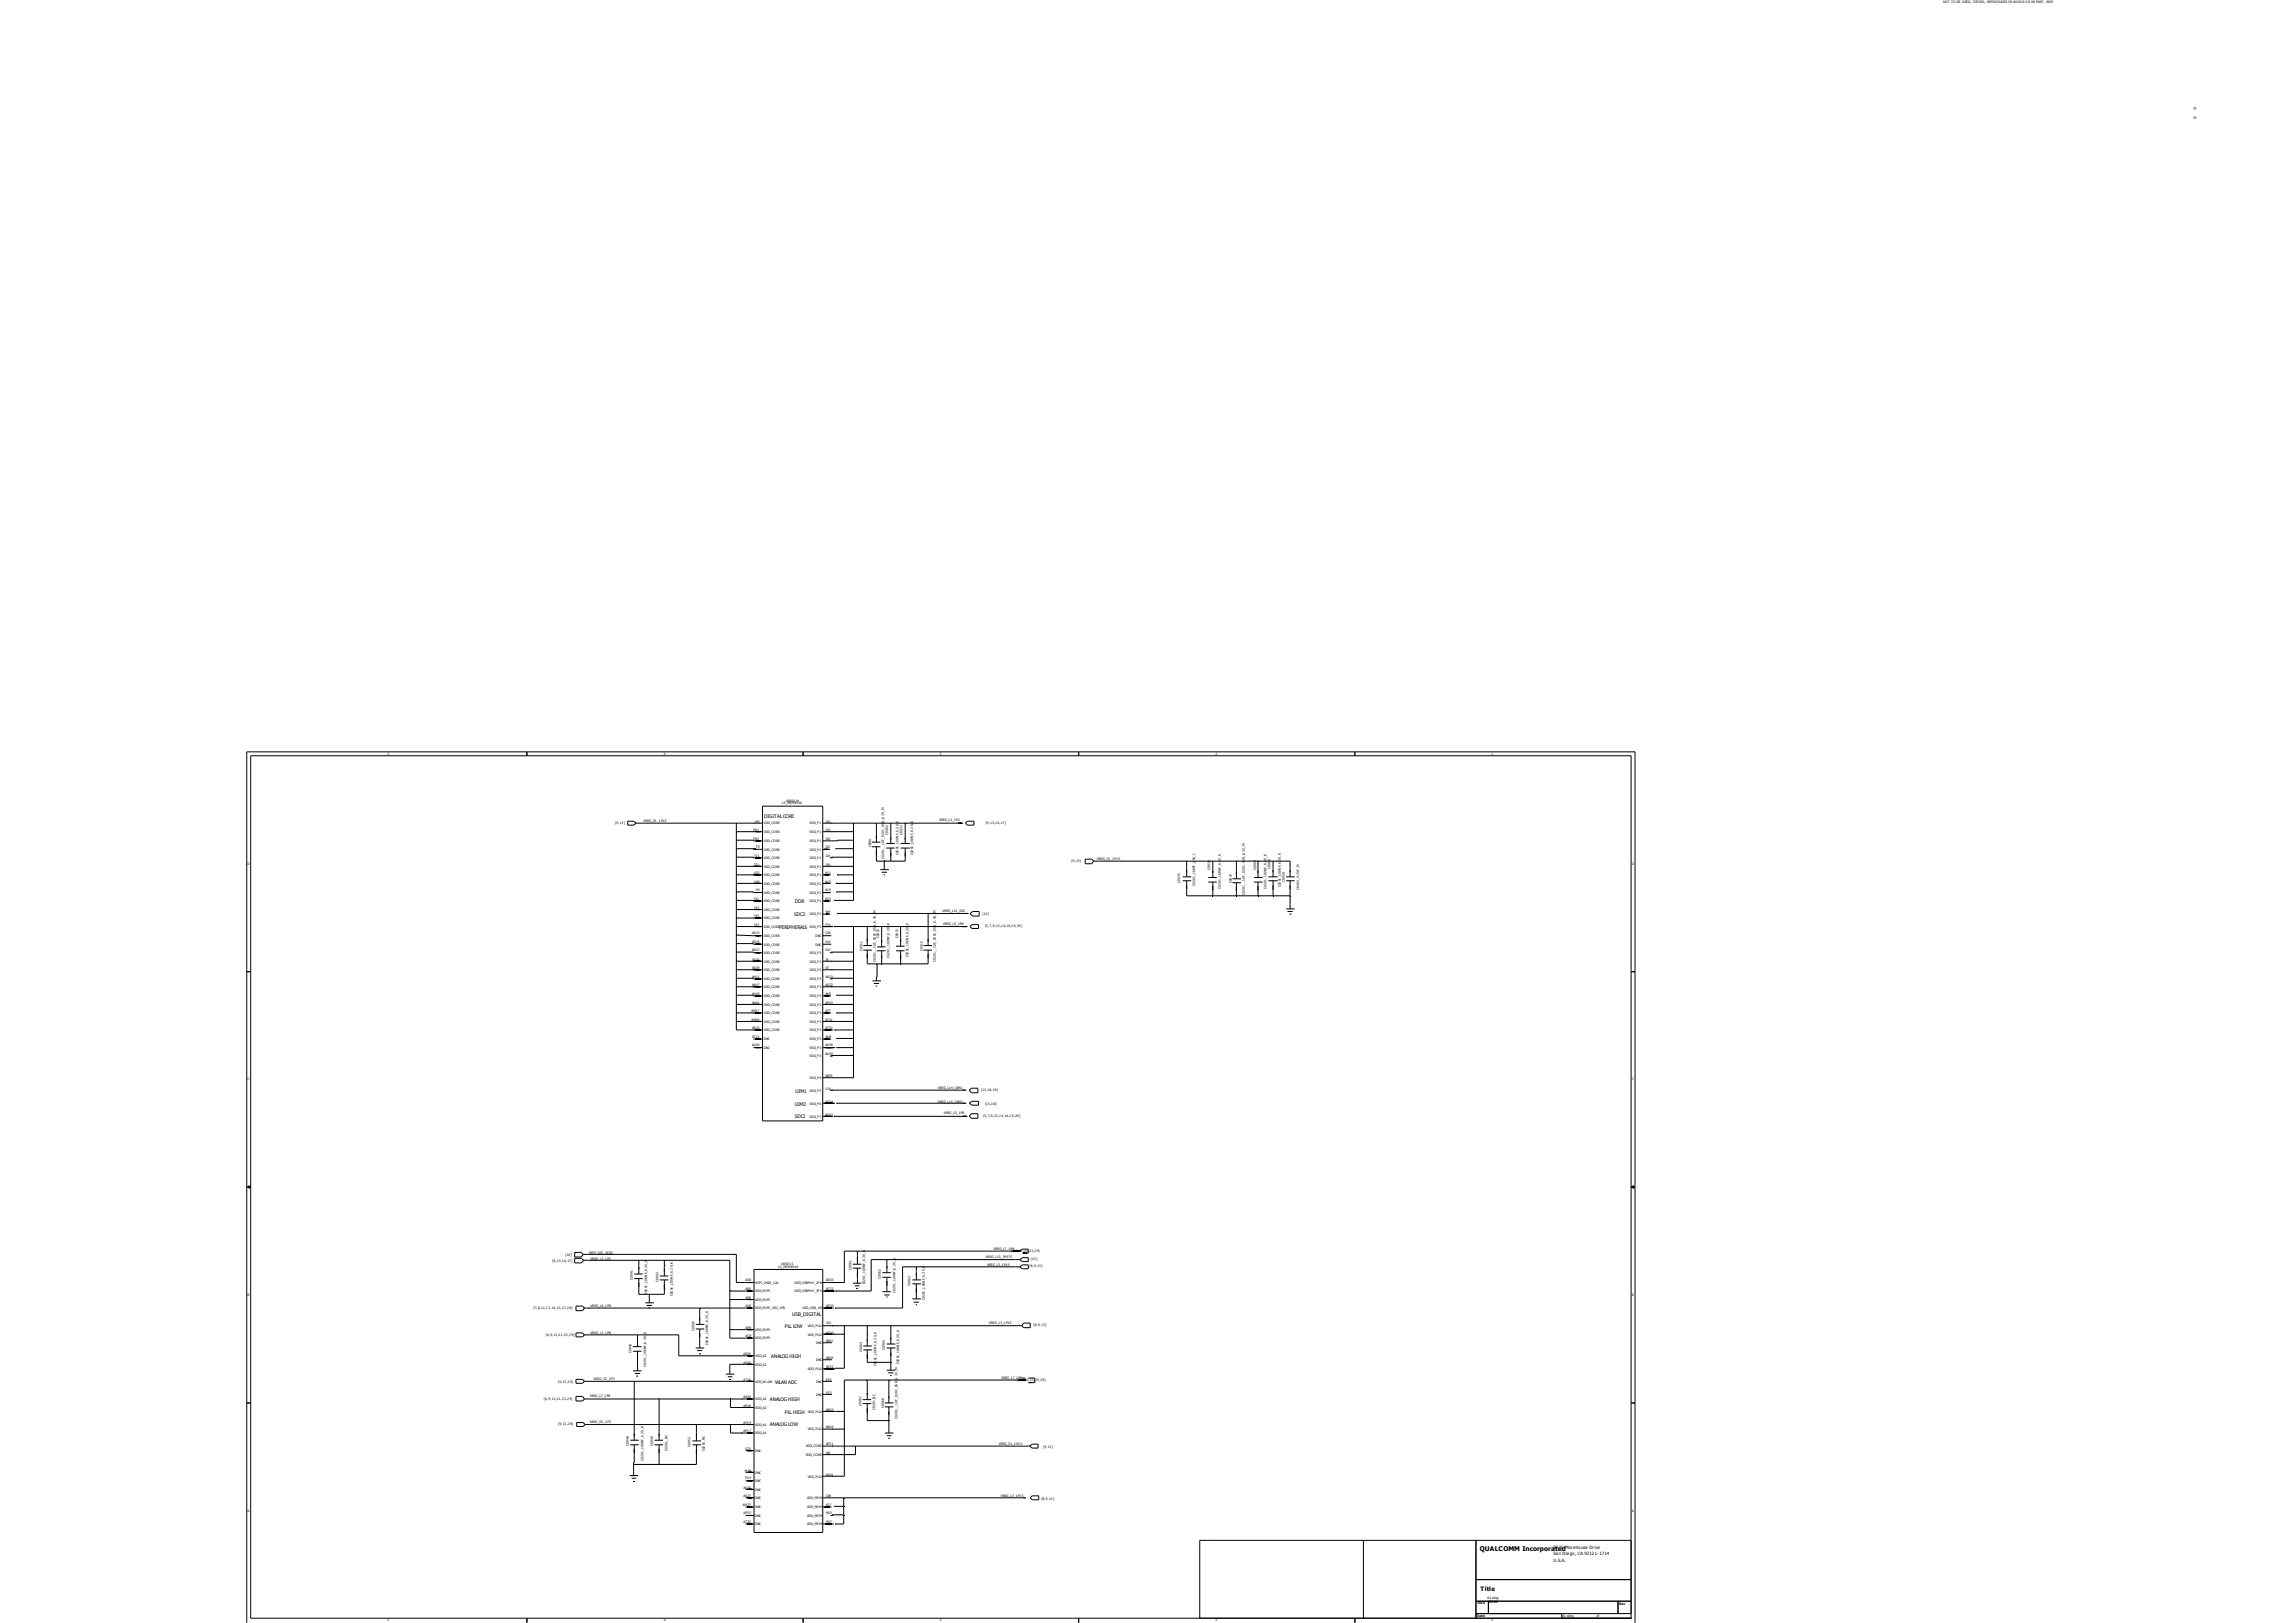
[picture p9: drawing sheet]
<svg xmlns="http://www.w3.org/2000/svg" width="297mm" height="210mm" viewBox="0 0 297 210" stroke-linecap="round" stroke-linejoin="round" font-family="sans-serif">
<defs><g id="words">
<text font-size="2.5" fill="#666" x="283.3" y="15.3">：</text>
<g font-size=".8">
<text x="191.4" y="200.7">QUALCOMM Incorporated</text>
<text x="191.5" y="205.9">Title</text>
</g>
<g font-size=".6">
<text x="98.8" y="105.9">DIGITAL CORE</text>
<text x="102.7" y="118.5">SDC2</text>
<text x="102.8" y="116.8">DDR</text>
<text x="100.8" y="120.2">PERIPHERALS</text>
<text x="102.8" y="143.1">UIM2</text>
<text x="102.9" y="141.5">UIM1</text>
<text x="102.8" y="144.7">SDC1</text>
<text x="101.5" y="171.9">PLL LOW</text>
<text x="102.5" y="170.3">USB_DIGITAL</text>
<text x="99.8" y="175.7">ANALOG HIGH</text>
<text x="100.3" y="179.1">WLAN ADC</text>
<text x="99.6" y="184.6">ANALOG LOW</text>
<text x="99.6" y="181.3">ANALOG HIGH</text>
<text x="101.5" y="183">PLL HIGH</text>
<text x="201" y="200.4">5775 Morehouse Drive</text>
<text x="201" y="201.3">San Diego, CA 92121-1714</text>
<text x="201" y="202.1">U.S.A.</text>
</g>
<g font-size=".4">
<text x="251.4" y=".4">NOT TO BE USED, COPIED, REPRODUCED IN WHOLE OR IN PART, NOR</text>
<text x="50.1" y="97.7">5</text>
<text x="85.9" y="97.7">4</text>
<text x="121.6" y="97.7">3</text>
<text x="157.2" y="97.7">2</text>
<text x="193" y="97.7">1</text>
<text x="79.6" y="106.6">[9, 13]</text>
<text x="83.2" y="106.3">VREG_S1_1P15</text>
<text x="97.5" y="107.5">M11</text>
<text x="97.7" y="106.4">M9</text>
<text x="98.8" y="106.7">VDD_CORE</text>
<text x="98.8" y="107.8">VDD_CORE</text>
<text x="101.2" y="104.1">LS_MSM8916</text>
<text x="101.7" y="103.7">U0501-H</text>
<text x="104.7" y="107.8">VDD_P1</text>
<text x="104.7" y="106.7">VDD_P1</text>
<text x="106.8" y="107.5">J14</text>
<text x="106.8" y="106.4">J10</text>
<text x="121.5" y="106.3">VREG_L2_1P2</text>
<text x="127.5" y="106.7">[9, 13,16,17]</text>
<text x="32" y="111.9">D</text>
<text x="97.5" y="108.6">M21</text>
<text x="97.5" y="110.9">T11</text>
<text x="97.5" y="112">T21</text>
<text x="97.5" y="113.1">U22</text>
<text x="97.8" y="109.7">T9</text>
<text x="98.8" y="109">VDD_CORE</text>
<text x="98.8" y="110.1">VDD_CORE</text>
<text x="98.8" y="111.2">VDD_CORE</text>
<text x="98.8" y="112.3">VDD_CORE</text>
<text x="98.8" y="113.4">VDD_CORE</text>
<text x="104.7" y="113.4">VDD_P1</text>
<text x="104.7" y="112.3">VDD_P1</text>
<text x="104.7" y="111.2">VDD_P1</text>
<text x="104.7" y="110.1">VDD_P1</text>
<text x="104.7" y="109">VDD_P1</text>
<text x="106.8" y="113.1">K11</text>
<text x="106.8" y="112">J30</text>
<text x="106.8" y="110.9">J24</text>
<text x="106.8" y="109.7">J22</text>
<text x="106.8" y="108.6">J20</text>
<text x="112.7" y="109.6" transform="rotate(-90 112.7 109.6)">C0901</text>
<text x="114.4" y="111.1" transform="rotate(-90 114.4 111.1)">C0201__1UF_0201_X5R_6. 3V_M</text>
<text x="114.9" y="108" transform="rotate(-90 114.9 108)">C0902</text>
<text x="116.2" y="110.7" transform="rotate(-90 116.2 110.7)">C0201_100NF_6.3V_K</text>
<text x="116.8" y="108" transform="rotate(-90 116.8 108)">C0923</text>
<text x="118.1" y="110.7" transform="rotate(-90 118.1 110.7)">C0201_100NF_6.3V_K</text>
<text x="138.6" y="111.6">[9, 13]</text>
<text x="141.9" y="111.3">VREG_S1_1P15</text>
<text x="156.5" y="112.5" transform="rotate(-90 156.5 112.5)">C0936</text>
<text x="157.9" y="111.3" transform="rotate(-90 157.9 111.3)">V_K</text>
<text x="162.5" y="112.5" transform="rotate(-90 162.5 112.5)">C0903</text>
<text x="164.3" y="112.4" transform="rotate(-90 164.3 112.4)">C0900</text>
<text x="211.1" y="111.9">D</text>
<text x="97.5" y="114.2">U24</text>
<text x="97.5" y="116.5">Y11</text>
<text x="97.5" y="117.6">Y13</text>
<text x="97.5" y="118.7">Y15</text>
<text x="97.5" y="119.8">Y17</text>
<text x="97.8" y="115.3">Y9</text>
<text x="98.8" y="114.5">VDD_CORE</text>
<text x="98.8" y="115.7">VDD_CORE</text>
<text x="98.8" y="116.8">VDD_CORE</text>
<text x="98.8" y="117.9">VDD_CORE</text>
<text x="98.8" y="119">VDD_CORE</text>
<text x="104.7" y="118.4">VDD_P2</text>
<text x="104.7" y="116.8">VDD_P1</text>
<text x="104.7" y="115.7">VDD_P1</text>
<text x="104.7" y="114.5">VDD_P1</text>
<text x="106.8" y="119.8">F31</text>
<text x="106.8" y="118.1">W8</text>
<text x="106.8" y="116.5">K23</text>
<text x="106.8" y="115.3">K19</text>
<text x="106.8" y="114.2">K15</text>
<text x="121.9" y="118">VREG_L12_SDC</text>
<text x="122" y="119.7">VREG_L5_1P8</text>
<text x="127.1" y="118.4">[13]</text>
<text x="127.4" y="120">[5, 7,9,13,14,16,19,29]</text>
<text x="152.7" y="114.2" transform="rotate(-90 152.7 114.2)">C0935</text>
<text x="154.6" y="114.6" transform="rotate(-90 154.6 114.6)">C0201_100PF_25V_J</text>
<text x="157.9" y="115" transform="rotate(-90 157.9 115)">C0201_100NF_6.3</text>
<text x="159.3" y="114.3" transform="rotate(-90 159.3 114.3)">C0937</text>
<text x="161" y="115.7" transform="rotate(-90 161 115.7)">C0201__1UF_0201_X5R_6. 3V_M</text>
<text x="163.8" y="115" transform="rotate(-90 163.8 115)">C0201_100NF_6.3V_K</text>
<text x="165.7" y="114.8" transform="rotate(-90 165.7 114.8)">C0201_100NF_6.3V_K</text>
<text x="166.2" y="114.1" transform="rotate(-90 166.2 114.1)">C0939</text>
<text x="168.1" y="115.1" transform="rotate(-90 168.1 115.1)">C0402_4.7UF_M</text>
<text x="97.3" y="120.9">AD13</text>
<text x="97.3" y="122">AD15</text>
<text x="97.3" y="124.3">AD25</text>
<text x="97.3" y="125.4">AD29</text>
<text x="97.3" y="123.1">AD17</text>
<text x="98.8" y="120.1">VDD_CORE</text>
<text x="98.8" y="121.2">VDD_CORE</text>
<text x="98.8" y="122.3">VDD_CORE</text>
<text x="98.8" y="124.5">VDD_CORE</text>
<text x="98.8" y="125.6">VDD_CORE</text>
<text x="98.8" y="123.4">VDD_CORE</text>
<text x="104.7" y="125.6">VDD_P3</text>
<text x="104.7" y="124.5">VDD_P3</text>
<text x="104.7" y="123.4">VDD_P3</text>
<text x="104.7" y="120.1">VDD_P3</text>
<text x="105.5" y="122.3">DNC</text>
<text x="105.5" y="121.2">DNC</text>
<text x="106.8" y="125.4">V7</text>
<text x="106.8" y="124.3">J8</text>
<text x="106.8" y="123.1">H17</text>
<text x="106.8" y="122">H11</text>
<text x="106.8" y="120.9">G26</text>
<text x="111.6" y="123" transform="rotate(-90 111.6 123)">C0911</text>
<text x="113.3" y="124.5" transform="rotate(-90 113.3 124.5)">C0201__1UF_0201_X5R_6. 3V_M</text>
<text x="113.7" y="121.4" transform="rotate(-90 113.7 121.4)">C0912</text>
<text x="115.1" y="124" transform="rotate(-90 115.1 124)">C0201_100NF_6.3V_K</text>
<text x="116.2" y="121.4" transform="rotate(-90 116.2 121.4)">C0913</text>
<text x="117.5" y="123.9" transform="rotate(-90 117.5 123.9)">C0201_100NF_6.3V_K</text>
<text x="119.4" y="123" transform="rotate(-90 119.4 123)">C0915</text>
<text x="121.1" y="124.5" transform="rotate(-90 121.1 124.5)">C0201__1UF_0201_X5R_6. 3V_M</text>
<text x="97.2" y="131">AM17</text>
<text x="97.3" y="127.6">AH17</text>
<text x="97.3" y="126.5">AH11</text>
<text x="97.3" y="128.7">AH19</text>
<text x="97.3" y="129.9">AH21</text>
<text x="98.8" y="127.8">VDD_CORE</text>
<text x="98.8" y="126.8">VDD_CORE</text>
<text x="98.8" y="129">VDD_CORE</text>
<text x="98.8" y="130.1">VDD_CORE</text>
<text x="98.8" y="131.2">VDD_CORE</text>
<text x="104.7" y="131.2">VDD_P3</text>
<text x="104.7" y="130.1">VDD_P3</text>
<text x="104.7" y="129">VDD_P3</text>
<text x="104.7" y="127.8">VDD_P3</text>
<text x="104.7" y="126.8">VDD_P3</text>
<text x="106.8" y="131">AT7</text>
<text x="106.8" y="129.9">AP33</text>
<text x="106.8" y="128.7">AK9</text>
<text x="106.8" y="127.6">AG32</text>
<text x="106.8" y="126.5">AA32</text>
<text x="97.2" y="132.1">AM19</text>
<text x="97.3" y="133.2">AR10</text>
<text x="97.3" y="134.3">AT21</text>
<text x="97.3" y="135.4">AU20</text>
<text x="98.8" y="132.3">VDD_CORE</text>
<text x="98.8" y="133.4">VDD_CORE</text>
<text x="98.8" y="134.6">DNC</text>
<text x="98.8" y="135.7">DNC</text>
<text x="104.7" y="136.8">VDD_P3</text>
<text x="104.7" y="135.7">VDD_P3</text>
<text x="104.7" y="134.6">VDD_P3</text>
<text x="104.7" y="133.4">VDD_P3</text>
<text x="104.7" y="132.3">VDD_P3</text>
<text x="106.8" y="136.6">AU34</text>
<text x="106.8" y="135.4">AU30</text>
<text x="106.8" y="134.3">AU8</text>
<text x="106.8" y="133.2">AT33</text>
<text x="106.8" y="132.1">AT11</text>
<text x="32" y="139.8">C</text>
<text x="104.7" y="142.9">VDD_P6</text>
<text x="104.7" y="141.3">VDD_P5</text>
<text x="104.7" y="139.6">VDD_P4</text>
<text x="106.8" y="142.7">AC34</text>
<text x="106.8" y="141">L34</text>
<text x="106.8" y="139.4">AB35</text>
<text x="121.3" y="140.9">VREG_L14_UIM1</text>
<text x="121.3" y="142.7">VREG_L15_UIM2</text>
<text x="126.9" y="141.1">[13,18,19]</text>
<text x="127.4" y="142.9">[13,18]</text>
<text x="211.1" y="139.8">C</text>
<text x="104.7" y="144.6">VDD_P7</text>
<text x="106.8" y="144.4">AF33</text>
<text x="122.1" y="144.2">VREG_L5_1P8</text>
<text x="127.2" y="144.5">[5, 7,9,13,14,16,19,29]</text>
<text x="128.5" y="161.7">VREG_L7_1P8</text>
<text x="130.8" y="162">[6, 9,13,21,23,29]</text>
<text x="32" y="167.7">B</text>
<text x="71.5" y="163.2">[9, 13,16,17]</text>
<text x="73.2" y="162.5">[10]</text>
<text x="76.2" y="162.2">MIPI_DSI_DCDC</text>
<text x="76.4" y="163">VREG_L2_1P2</text>
<text x="81.9" y="165.6" transform="rotate(-90 81.9 165.6)">C0941</text>
<text x="83.7" y="167.5" transform="rotate(-90 83.7 167.5)">C0201_100NF_6.3V_K</text>
<text x="85.2" y="165.9" transform="rotate(-90 85.2 165.9)">C0942</text>
<text x="87" y="167.7" transform="rotate(-90 87 167.7)">C0201_100NF_6.3V_K</text>
<text x="96.4" y="165.8">AG6</text>
<text x="96.4" y="167">AE6</text>
<text x="97.7" y="166.1">MIPI_DSI0_CAL</text>
<text x="97.7" y="167.2">VDD_MIPI</text>
<text x="100.7" y="164.1">LS_MSM8916</text>
<text x="101.1" y="163.7">U0501-I</text>
<text x="102.8" y="166.1">VDD_USBPHY_1P8</text>
<text x="102.8" y="167.2">VDD_USBPHY_3P3</text>
<text x="106.8" y="165.8">AD33</text>
<text x="106.8" y="167">AC32</text>
<text x="110.2" y="164.3" transform="rotate(-90 110.2 164.3)">C0961</text>
<text x="111.9" y="166.2" transform="rotate(-90 111.9 166.2)">C0201_100NF_6.3V_K</text>
<text x="114" y="165.4" transform="rotate(-90 114 165.4)">C0962</text>
<text x="115.8" y="167.3" transform="rotate(-90 115.8 167.3)">C0201_100NF_6.3V_K</text>
<text x="117.8" y="166.4" transform="rotate(-90 117.8 166.4)">C0963</text>
<text x="127.5" y="162.8">VREG_L13_3P075</text>
<text x="127.7" y="163.7">VREG_L3_1P15</text>
<text x="133.2" y="164">[8, 9,13]</text>
<text x="133.3" y="163.1">[13]</text>
<text x="211.1" y="167.7">B</text>
<text x="69" y="169.4">[7, 8,11,13,14,15,17,26]</text>
<text x="70.6" y="172.9">[6, 9,13,21,23,29]</text>
<text x="76.4" y="169.1">VREG_L6_1P8</text>
<text x="76.4" y="172.6">VREG_L7_1P8</text>
<text x="89.8" y="172.2" transform="rotate(-90 89.8 172.2)">C0945</text>
<text x="96.4" y="168.1">AE8</text>
<text x="96.4" y="169.2">AH5</text>
<text x="96.4" y="173.1">AC8</text>
<text x="96.4" y="172">AB9</text>
<text x="97.7" y="168.3">VDD_MIPI</text>
<text x="97.7" y="169.4">VDD_MIPI_DSI_1P8</text>
<text x="97.7" y="173.3">VDD_MIPI</text>
<text x="97.7" y="172.2">VDD_MIPI</text>
<text x="103.8" y="169.4">VDD_USB_HS</text>
<text x="104.5" y="172.8">VDD_PLL1</text>
<text x="104.5" y="171.7">VDD_PLL1</text>
<text x="105.6" y="173.9">DNC</text>
<text x="106.8" y="173.7">AB11</text>
<text x="106.8" y="172.6">AG16</text>
<text x="106.8" y="171.4">Y21</text>
<text x="106.8" y="169.2">AE30</text>
<text x="119.6" y="168.2" transform="rotate(-90 119.6 168.2)">C0201_100NF_6.3V_K</text>
<text x="127.9" y="171.3">VREG_L3_1P15</text>
<text x="133.7" y="171.5">[8, 9,13]</text>
<text x="72.2" y="178.9">[9, 13,29]</text>
<text x="76.8" y="178.6">VREG_S3_1P3</text>
<text x="81.7" y="175.1" transform="rotate(-90 81.7 175.1)">C0946</text>
<text x="83.6" y="176.9" transform="rotate(-90 83.6 176.9)">C0201_100NF_6.3V_K</text>
<text x="91.6" y="174.1" transform="rotate(-90 91.6 174.1)">C0201_100NF_6.3V_K</text>
<text x="96.2" y="175.3">AR24</text>
<text x="96.2" y="176.4">AR22</text>
<text x="96.2" y="178.6">AT15</text>
<text x="97.7" y="175.6">VDD_A2</text>
<text x="97.7" y="176.7">VDD_A2</text>
<text x="97.7" y="178.9">VDD_WLAN</text>
<text x="104.5" y="177.3">VDD_PLL1</text>
<text x="105.6" y="178.9">DNC</text>
<text x="105.6" y="176.1">DNC</text>
<text x="106.8" y="178.6">P25</text>
<text x="106.8" y="175.9">AB19</text>
<text x="106.8" y="177">AE22</text>
<text x="111.5" y="174.9" transform="rotate(-90 111.5 174.9)">C0964</text>
<text x="113.4" y="176.8" transform="rotate(-90 113.4 176.8)">C0201_100NF_6.3V_K</text>
<text x="114.5" y="174.7" transform="rotate(-90 114.5 174.7)">C0965</text>
<text x="116.3" y="176.5" transform="rotate(-90 116.3 176.5)">C0201_100NF_6.3V_K</text>
<text x="129.5" y="178.5">VREG_L7_1P8</text>
<text x="131.6" y="178.7">[6, 9,13,21,23,29]</text>
<text x="70.4" y="181.1">[6, 9,13,21,23,29]</text>
<text x="72.2" y="184.4">[9, 13,29]</text>
<text x="76.3" y="180.8">VREG_L7_1P8</text>
<text x="76.3" y="184.2">VREG_S3_1P3</text>
<text x="96.2" y="180.8">AR20</text>
<text x="96.2" y="182">AR18</text>
<text x="96.2" y="184.2">AP19</text>
<text x="96.2" y="185.3">AP17</text>
<text x="97.7" y="181.2">VDD_A2</text>
<text x="97.7" y="182.3">VDD_A2</text>
<text x="97.7" y="184.5">VDD_A1</text>
<text x="97.7" y="185.6">VDD_A1</text>
<text x="104.5" y="185.1">VDD_PLL2</text>
<text x="104.5" y="182.8">VDD_PLL2</text>
<text x="105.6" y="180.6">DNC</text>
<text x="106.8" y="184.8">AN14</text>
<text x="106.8" y="182.5">AP23</text>
<text x="106.8" y="180.3">P23</text>
<text x="111.4" y="181.9" transform="rotate(-90 111.4 181.9)">C0967</text>
<text x="113.2" y="182.5" transform="rotate(-90 113.2 182.5)">C0201_NC</text>
<text x="114.4" y="182.1" transform="rotate(-90 114.4 182.1)">C0968</text>
<text x="116.1" y="183.6" transform="rotate(-90 116.1 183.6)">C0201__1UF_0201_X5R_6. 3V_M</text>
<text x="81.4" y="187.1" transform="rotate(-90 81.4 187.1)">C0948</text>
<text x="83.2" y="189" transform="rotate(-90 83.2 189)">C0201_100NF_6.3V_K</text>
<text x="84.5" y="187.1" transform="rotate(-90 84.5 187.1)">C0949</text>
<text x="86.4" y="187.7" transform="rotate(-90 86.4 187.7)">C0201_NC</text>
<text x="89.3" y="187.2" transform="rotate(-90 89.3 187.2)">C0952</text>
<text x="91.2" y="187.8" transform="rotate(-90 91.2 187.8)">C0201_NC</text>
<text x="96.4" y="190.4">M19</text>
<text x="96.4" y="187.6">G22</text>
<text x="96.4" y="191.4">P19</text>
<text x="97.7" y="187.9">DNC</text>
<text x="97.7" y="190.7">DNC</text>
<text x="97.7" y="191.8">DNC</text>
<text x="104.2" y="188.4">VDD_CORE</text>
<text x="104.2" y="187.3">VDD_CORE</text>
<text x="104.5" y="191.2">VDD_PLL2</text>
<text x="106.8" y="190.9">W24</text>
<text x="106.8" y="188.1">U8</text>
<text x="106.8" y="187">AF31</text>
<text x="129.2" y="186.9">VREG_S1_1P15</text>
<text x="135" y="187.4">[9, 13]</text>
<text x="32" y="195.6">A</text>
<text x="96.1" y="194.8">AM27</text>
<text x="96.2" y="192.6">AK25</text>
<text x="96.2" y="193.7">AK27</text>
<text x="96.2" y="195.9">AP25</text>
<text x="96.2" y="197">AT25</text>
<text x="97.7" y="192.9">DNC</text>
<text x="97.7" y="194">DNC</text>
<text x="97.7" y="195.2">DNC</text>
<text x="97.7" y="196.3">DNC</text>
<text x="97.7" y="197.4">DNC</text>
<text x="104.4" y="197.4">VDD_MEM</text>
<text x="104.4" y="196.3">VDD_MEM</text>
<text x="104.4" y="195.2">VDD_MEM</text>
<text x="104.4" y="194">VDD_MEM</text>
<text x="106.8" y="197">M17</text>
<text x="106.8" y="195.9">M13</text>
<text x="106.8" y="194.8">K27</text>
<text x="106.8" y="193.7">J28</text>
<text x="129.5" y="193.6">VREG_L3_1P15</text>
<text x="134.7" y="194.1">[8, 9,13]</text>
<text x="211.1" y="195.6">A</text>
<text x="50.1" y="209.8">5</text>
<text x="85.9" y="209.8">4</text>
<text x="121.6" y="209.8">3</text>
<text x="157.2" y="209.8">2</text>
<text x="191" y="209.2">Date:</text>
<text x="191.2" y="207.6">Size</text>
<text x="192.4" y="206.9">K1 sling</text>
<text x="192.5" y="207.4">2019-4-08</text>
<text x="193" y="209.8">1</text>
<text x="202.1" y="209.2">K1 sling</text>
<text x="206.5" y="209.2">of</text>
<text x="209.5" y="207.7">Rev</text>
</g>
</g></defs>
<g fill="none" stroke="#000" stroke-width=".13">
<path d="M32.4 97.8h178.6v111.6h-178.6zM68.2 97.3v.5M103.9 97.3v.5M139.5 97.3v.5M175.3 97.3v.5M81.2 106.3h.8l.3 .2-.3 .3h-.8zM82.3 106.5h16.3M95.2 108.7l3.4 .1M95.2 110.9l3.4 .1M95.2 116.5l3.4 .1M95.2 115.4l3.4 .1M95.2 112.1h2.6"/>
<path d="M95.2 107.6h2.3M95.2 113.2h2.6M95.2 106.5v26.8h2.3M95.2 109.8h2.6v.1M95.2 114.3h2.3M95.2 117.7h2.3M95.2 118.8h2.3M95.2 119.9h2.3M97.5 107.6h1.1M97.5 112.1h1.1M97.5 113.2h1.1M97.5 114.3h1.1"/>
<path d="M97.5 117.7h1.1M97.5 118.8h1.1M97.5 119.9h1.1M97.5 106.5h.1M97.5 107.6h.1M97.5 114.3h.1M97.5 117.7h.1M97.5 118.8h.1M97.5 119.9h.1M97.5 109.9h1.1M97.8 112.1h.1M97.8 113.2h.1"/>
<path d="M98.6 104.3h7.8v40.7h-7.8zM106.4 119.9h1.4M106.4 118.3h1M106.4 116.6h1.1M106.4 115.5h1.1M106.4 114.3h1.1M106.4 113.2h1.1M106.4 109.9h1M106.4 106.5h18.1h-.3M106.4 112.1h4M106.4 107.6h4M107.4 111h.3"/>
<path d="M107.5 106.5h.1M107.5 107.6h.1M107.5 112.1h.1M107.5 110.9h2.9M107.9 119.9h17.2h-.4M107.9 119.9h.1M108 109.8h2.4M108.1 114.3h.1M108.1 114.3h2.3M108.3 113.2h.1M108.3 113.2h2.1M110.4 119.9v19.5h-4"/>
<path d="M110.4 108.7l-4 .1M110.4 115.4h-2.2v.1M110.4 106.5v10h-2.5M112.2 119.9v2.4M112.8 109h1.1M112.8 109.6h1.1M113.4 106.5v2.5M113.4 109.6v1.8h3.7v-1.7M113.9 112.5h1.1M114 119.9v2.6M114 112.9h.7M114.3 113.2h.2"/>
<path d="M114.4 111.4h.1M114.4 111.4v1.1M114.6 109.1h1.1M114.6 109.7h1.1M115.2 106.5v2.6M115.2 109.7v1.7M116.5 109.1h1.2M116.5 109.7h1.2M116.5 119.9v2.5M117.1 106.5h.1M117.1 106.5v2.6M120.1 118.2h.1"/>
<path d="M120.1 118.2v4.1M124.9 106.5l.2-.2h.9v.5h-.9zM124.9 118.2h.4h-17v.1M125.5 118.2l.3-.3h.9v.6h-.9zM125.7 119.6h.9v.5h-.9l-.2-.2zM140.4 111.2h.8l.3 .2-.3 .4h-.8zM141.5 111.4h25.4v2.1M153 113.5h1.1M153 114h1.1M153.5 111.4v2.1M153.5 114v1.9h13.4M156.3 113.5h1.1"/>
<path d="M156.3 114.1h1.1M156.9 111.4v2.1M156.9 114.1v1.8M159.4 113.7h1.1M159.4 114.2h1.1M159.9 111.4h.1M159.9 111.4v2.3M159.9 114.2v1.7M162.2 113.5h1.1M162.2 114.1h1.1M162.7 111.4h.1M162.7 115.9h.1"/>
<path d="M162.7 111.4v2.1M162.7 114.1v1.8M164.1 113.5h1.2M164.1 114h1.2M164.7 111.4v2.1M164.7 114v1.9M166.4 113.5h1.1M166.4 114h1.1M166.4 117.6h1.1M166.5 117.9h.7M166.8 118.3h.2M166.9 114v3.6"/>
<path d="M31.9 125.7h.5M95.2 121l3.4 .1M95.2 122.1l3.4 .1M95.2 126.6l3.4 .1M95.2 128.8l3.4 .1M95.2 123.2l3.4 .1M95.2 132.2h2.3M95.2 130h2.6M95.2 127.7h2.6M95.2 125.5h2.6M95.2 124.4h2.6M95.2 131.1h2.3"/>
<path d="M97.5 127.7h1.1M97.5 124.4h1.1M97.5 125.5h1.1M97.5 130h1.1M97.5 131.1h1.1M97.5 132.2h1.1M97.5 133.3h1.1M97.5 134.5h1.1M97.5 135.6h1.1M97.5 131.1h.1M97.5 133.3h.1M97.5 132.2h.1"/>
<path d="M97.8 124.4h.1M97.8 125.5h.1M97.8 127.7h.1M97.8 130h.1M106.4 135.6h1.6M106.4 134.5h1.1M106.4 133.3h1.4M106.4 131.1h1.1M106.4 128.9h1.1M106.4 132.2h4M106.4 130h4M106.4 127.7h4"/>
<path d="M106.4 125.5h4M106.4 124.4h4M106.4 122.2h1.1M106.4 121.1h1.1M107.4 136.7h.3M107.4 126.7h.3M107.4 123.3h.3M107.5 124.4h.1M107.5 125.5h.1M107.5 127.7h.1M107.5 130h.1M107.5 132.2h.1"/>
<path d="M107.5 123.2h2.9M107.5 126.6h2.9M107.5 136.6h2.9M107.9 133.3h.1M107.9 133.3h2.5M108.2 131.1h.1M108.2 135.6h.1M108.2 131.1h2.2M108.2 135.6h2.2M110.4 128.8h-2.2v.1M110.4 134.4h-2.2v.1M111.7 122.3h1.1"/>
<path d="M111.7 122.9h1.1M112.2 122.9v1.8h7.9v-1.8M112.9 126.9h1.1M113 127.3h.7M113.3 127.6h.2M113.5 122.5h1.1M113.5 123h1.1M113.5 124.7v1.7h-.1v.5M114 123v1.7M115.9 123h1.1M115.9 122.4h1.1M116.5 124.7h.1"/>
<path d="M116.5 123v1.7M119.5 122.3h1.1M119.5 122.9h1.1M211 125.7h.5M31.9 153.6h.5M32.2 153.4l.2 .2-.2 .2zM106.4 144.4h1.3M106.4 142.7h1.6M107.4 141.1h.3M107.5 141.1h17.4M107.9 144.4h17.2h-.3M107.9 144.4h.1"/>
<path d="M108.2 142.7h.1M108.2 142.7h16.7M124.9 142.7h.1M124.9 141.1h.1M125.4 142.7l.3-.2h.9v.5h-.9zM125.6 140.8h.9v.6h-.9l-.2-.3zM125.6 144.1h.9v.6h-.9l-.2-.3zM211 153.6h.5M211 153.6l.3-.2v.4zM74.3 162.1h.9l.2 .2-.2 .3h-.9zM74.3 162.8h.9l.3 .3-.3 .3h-.9zM74.5 169h.9l.2 .2-.2 .4h-.9z"/>
<path d="M74.5 172.5h.9l.2 .2-.2 .3h-.9zM74.5 178.5h.9l.2 .2-.2 .3h-.9zM75.4 162.3h19.8v3.6h2.3M75.5 163.1h18.9v10h3.1M75.6 169.2h21.9M75.6 172.7h12.2v2.7h9.7M75.6 178.7h21.9M76.1 169.2h.1M81.9 174.2h1.1M81.9 174.8h1.1M81.9 177.4h1.1M82 164.8h1.1"/>
<path d="M82 165.4h1.1M82 178.7v7.7M82.1 177.7h.7M82.3 178.1h.2M82.5 172.7v1.5M82.5 174.8v2.6M82.6 163.1v1.7M82.6 165.4v2.1h3.3v-1.9M83.5 168.6h1.1M83.7 168.9h.6M84 167.5v1.1M85.3 165.6h1.1"/>
<path d="M85.3 165.1h1.1M85.9 166.8h.1M85.9 163.7h.1M85.9 163.1v2M90 171.4h1.1M90 172h1.1M90 174.4h1.1M90.2 174.8h.6M90.4 175.2h.3M90.5 169.2v2.2M90.5 172v2.4M93.9 177.8h1.1"/>
<path d="M94.1 178.1h.6M94.3 178.5h.3M94.4 167h3.1M94.4 168.1h3.1M94.4 172h3.1M96 168.1h.1M96 178.7h.1M97.5 176.5h-3.1v1.3M97.5 164.3h8.9v34h-8.9zM106.4 177.1h1.7M106.4 172.6h1.5M106.4 169.2h1.4"/>
<path d="M106.4 167h1.7M106.4 178.7h1.2M106.4 175.9h1.2M106.4 173.7h1.2M106.4 171.5h25.8M107.6 171.5h.1M107.6 165.9h.1M107.9 172.6h.1M107.9 172.6h1.3M108 169.2h.1M108.1 167h.1M109.2 171.5v5.5h-1.2"/>
<path d="M110.3 163.6h1.1M110.3 164.1h1.1M110.3 166h1.1M110.6 166.4h.6M110.7 166.7h.3M110.9 161.9v1.7M110.9 164.1v1.9M111.7 174.2h1.1M111.7 174.7h1.1M112.2 175.8h.1M112.2 172.6h.1M112.2 171.5v2.7"/>
<path d="M112.2 174.7v1.6h3M112.2 178.6v2.5M114.1 164.7h1.1M114.1 165.3h1.1M114.1 167.1h1.1M114.4 167.6h.7M114.6 167.8h.2M114.7 163v1.7M114.7 165.3v1.8M114.7 173.9h1.1M114.7 174.4h1.1M114.7 177.3h1.1"/>
<path d="M114.9 177.6h.7M115 178.6v2.9M115.1 178h.2M115.2 171.5v2.4M115.2 174.4v2.9M118 165.6h1.1M118 166.1h1.1M118 168.1h1.1M118.2 168.5h.7M118.4 168.8h.2M118.5 163.9v1.7M118.5 166.1v2"/>
<path d="M131.6 161.9h.4h-22.8v4h-2.8M131.9 161.9l.3-.3h.8v.5h-.8M131.9 163.9h-15.1v5.3h-8.8M131.9 163l.3-.3h.8v.5h-.8zM131.9 163.9l.3-.2h.8v.5h-.8zM131.9 163h-19.2v4h-4.6M132.2 178.3h.4M132.4 178.6h.4h-23.6v12.4h-2.8M132.4 171.2h.9v.6h-.9l-.2-.3zM133 178.3h.9v.6h-.9M31.9 181.5h.5M74.5 180.7h.9l.2 .3-.2 .3h-.9z"/>
<path d="M74.6 184.1h.8l.3 .2-.3 .3h-.8zM75.6 181h21.9M75.7 184.3h21.8M81.4 190.9h1.1M81.5 186.4h1.1M81.5 186.9h1.1M81.7 191.3h.6M81.9 191.7h.2M82 186.9v4M84.7 186.4h1.1M84.7 186.9h1.1M85.3 181v5.4"/>
<path d="M85.3 186.9v2.6M89.6 186.9h1.1M89.6 186.4h1.1M90.1 184.3v2.1M90.1 186.9v2.6h-8.1M94.5 184.3v1.1h3M94.5 181v1.1h1.9M95.8 184.3h.1M95.8 185.4h.1M95.9 181h.1M96.4 182.1h1.1M96.4 187.7h1.1"/>
<path d="M96.4 190.5h1.1M96.4 191.6h1.1M96.4 192.7h1.1M96.4 193.8h1.1M96.4 195h1.1M96.4 196.1h1.1M96.4 197.2h1.1M96.4 182.1h.1M106.4 197.2h1.4M106.4 195h1.2M106.4 182.6h1.7M106.4 193.8h26.3"/>
<path d="M106.4 187.1h26.8M106.4 184.9h2.8M106.4 180.4h1.2M107.4 196.1h.4M107.6 191h.1M107.6 187.1h.1M107.6 184.9h.1M107.6 196h1.5M107.9 194.9h1.2M108 197.2h.1M108.1 182.6h.1M108.1 182.6h1.1"/>
<path d="M109.1 193.8v3.4h-1.1M110.7 187.1v1.1h-4.3M111.6 181.1h1.1M111.6 181.6h1.1M112.2 181.6v2.2h2.8M114.5 181.5h1.1M114.5 182h1.1M114.5 185.4h1.1M114.7 185.8h.6M114.9 186.1h.2M115 182v3.4M133.2 187.1l.3-.2h.8v.5h-.8z"/>
<path d="M133.5 193.5h.9v.6h-.9l-.2-.3zM176.4 199.3v10.1M190.9 199.3v10.1M211 181.5h.5M211 199.3h-55.8v10.1M31.9 210v-112.7h179.6v112.7M68.2 209.4v.6M103.9 209.4v.6M139.5 209.4v.6M175.3 209.4v.6M190.9 204.4h20.1M190.9 207.2h20.1"/>
<path d="M190.9 208.8h20.1M192.5 207.2v1.6M202 209.4h.1M202 208.8v.6M209.3 207.2v1.6M211 209.4h.1"/>
</g>
<g fill="#000">
<path d="M95.2 106.5l.1 .1zM95.2 107.6l.1 .1zM95.2 108.7l.1 .1zM95.2 109.8l.1 .1zM95.2 110.9l.1 .1zM95.2 112l.1 .1zM95.2 113.1l.1 .1zM95.2 114.3l.1 .1zM95.2 115.4l.1 .1zM95.2 116.5l.1 .1zM95.2 117.6l.1 .1zM95.2 118.7l.1 .1z"/>
<path d="M95.2 119.9l.1 .1zM110.3 106.5l.1 .1zM110.3 107.6l.1 .1zM110.3 108.7l.1 .1zM110.3 109.8l.1 .1zM110.3 110.9l.1 .1zM110.3 112l.1 .1zM110.3 113.1l.1 .1zM110.3 114.3l.1 .1zM110.3 115.4l.1 .1zM110.3 119.9l.1 .1zM112.2 119.9l.1 .1z"/>
<path d="M113.3 106.5l.1 .1zM114 119.9v.1zM114.4 111.3l.1 .1zM115.1 106.5l.1 .1zM115.1 111.3l.1 .1zM116.4 119.9l.1 .1zM117.1 106.5l.1 .1zM120 118.2l.1 .1zM153.5 111.4l.1 .1zM156.8 111.4l.1 .1zM156.8 115.9l.1 .1zM159.9 111.4l.1 .1z"/>
<path d="M159.9 115.9l.1 .1zM162.7 111.4l.1 .1zM162.7 115.9l.1 .1zM164.7 111.4l.1 .1zM164.7 115.9l.1 .1zM166.9 115.9l.1 .1zM95.2 121l.1 .1zM95.2 122.1l.1 .1zM95.2 123.2l.1 .1zM95.2 124.3l.1 .1zM95.2 125.4l.1 .1zM95.2 126.6l.1 .1z"/>
<path d="M95.2 127.7l.1 .1zM95.2 128.8l.1 .1zM95.2 129.9l.1 .1zM95.2 131l.1 .1zM95.2 132.2h.1zM110.3 135.5l.1 .1zM110.3 134.4l.1 .1zM110.3 133.3h.1zM110.3 132.2h.1zM110.3 131l.1 .1zM110.3 129.9l.1 .1zM110.3 128.8l.1 .1z"/>
<path d="M110.3 127.7l.1 .1zM110.3 126.6l.1 .1zM110.3 125.4l.1 .1zM110.3 124.3l.1 .1zM110.3 123.2l.1 .1zM110.3 136.6l.1 .1zM113.4 124.7l.1 .1zM114 124.7v.1zM116.4 124.7l.1 .1zM82 178.7l.1 .1zM82.4 172.7l.1 .1zM82.5 163.1l.1 .1z"/>
<path d="M84 167.5l.1 .1zM85.9 163.1l.1 .1zM90.5 169.2l.1 .1zM94.4 172l.1 .1zM94.4 168.1l.1 .1zM94.4 167h.1zM109.1 171.4l.1 .1zM109.1 172.6h.1zM110.8 161.9l.1 .1zM112.1 178.6h.1zM112.2 171.4l.1 .1zM114.6 162.9l.1 .1z"/>
<path d="M115 178.6h.1zM115.2 171.4l.1 .1zM115.2 176.2l.1 .1zM118.5 163.9l.1 .1zM82 189.5v.1zM85.2 180.9l.1 .1zM85.2 189.5l.1 .1zM90.1 184.3l.1 .1zM94.4 180.9l.1 .1zM94.4 184.3l.1 .1zM109.1 182.6l.1 .1zM109.1 184.8l.1 .1z"/>
<path d="M109.1 193.8l.1 .1zM109.1 194.9l.1 .1zM109.1 196l.1 .1zM110.7 187.1v.1zM115 183.8l.1 .1z"/>
</g>
<use href="#words"/>
</svg>
